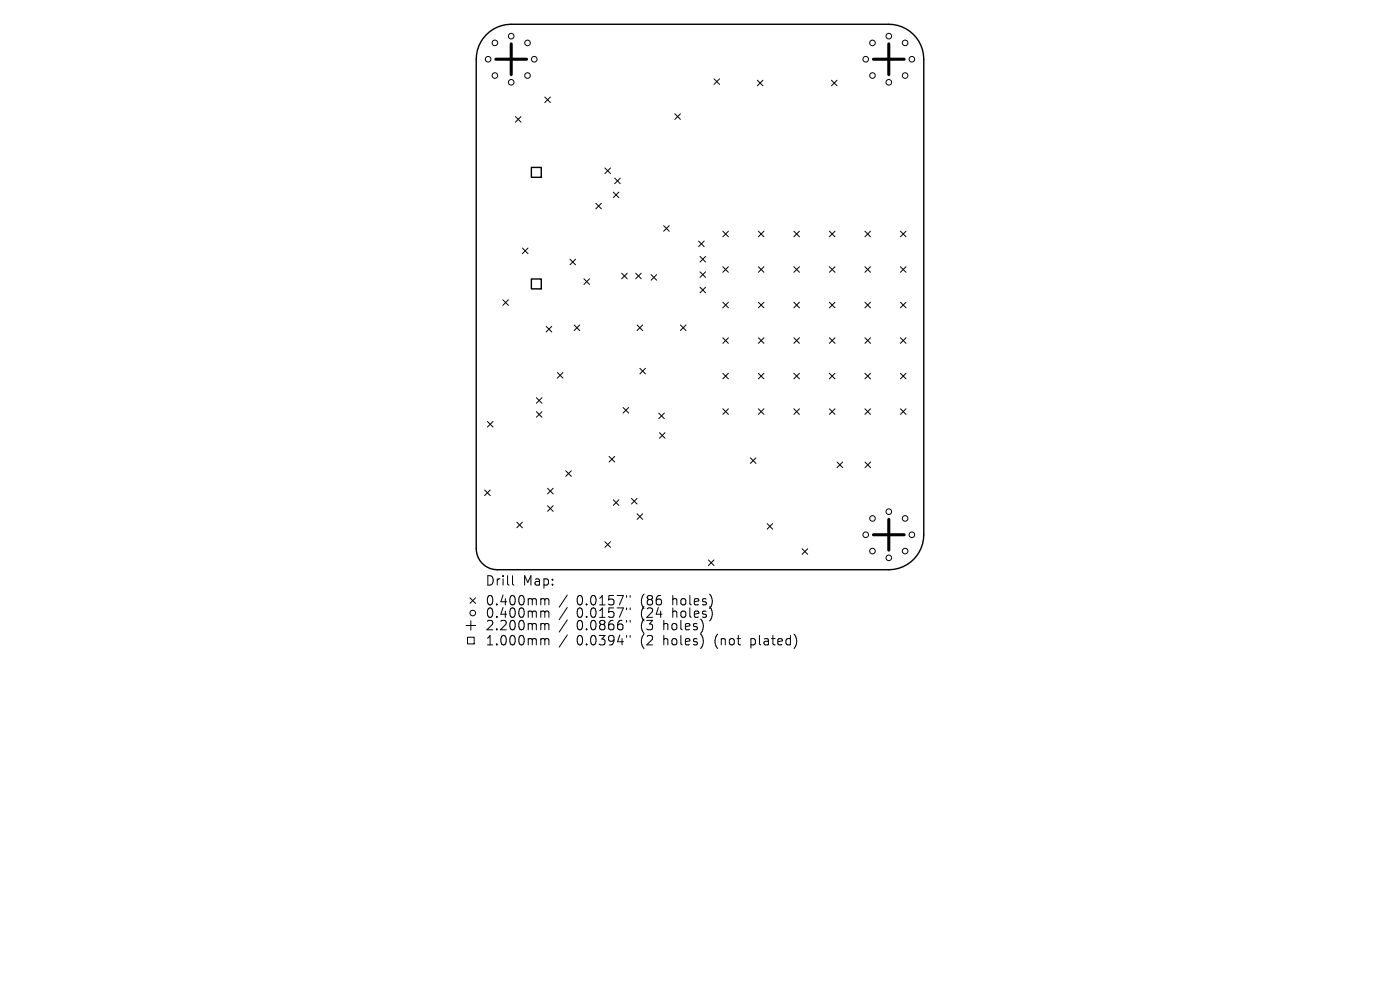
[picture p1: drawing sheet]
<svg xmlns="http://www.w3.org/2000/svg" width="297mm" height="210mm" viewBox="0 0 297 210" stroke-linecap="round" stroke-linejoin="round" font-family="sans-serif">
<defs><g id="words">
<g font-size="2.8">
<text x="102.9" y="124.5">Drill</text>
<text x="110.9" y="124.5">Map:</text>
<text x="102.9" y="128.7">0.400mm</text>
<text x="102.9" y="131.3">0.400mm</text>
<text x="122.3" y="128.7">0.0157&quot;</text>
<text x="122.3" y="131.3">0.0157&quot;</text>
<text x="136.1" y="128.7">(86</text>
<text x="136.1" y="131.3">(24</text>
<text x="142.9" y="128.7">holes)</text>
<text x="142.9" y="131.3">holes)</text>
<text x="102.9" y="134">2.200mm</text>
<text x="102.9" y="137.2">1.000mm</text>
<text x="122.3" y="134">0.0866&quot;</text>
<text x="122.3" y="137.2">0.0394&quot;</text>
<text x="136.1" y="134">(3</text>
<text x="136.1" y="137.2">(2</text>
<text x="141" y="134">holes)</text>
<text x="141" y="137.2">holes)</text>
<text x="152.1" y="137.2">(not</text>
<text x="159.9" y="137.2">plated)</text>
</g>
</g></defs>
<path d="M103.1 7.4a7.4 7.4 0 0 1 5.3-2.3h80.2a7.4 7.4 0 0 1 7.4 7.5v100.8a7.4 7.4 0 0 1-7.4 7.5h-83.1a4.5 4.5 0 0 1-4.5-4.5v-103.8a7.4 7.4 0 0 1 2.1-5.2zM112.7 35.5h2.1v2.1h-2.1zM112.7 59.2h2.1v2.1h-2.1z" fill="none" stroke="#000" stroke-width=".3"/>
<g fill="none" stroke="#000" stroke-width=".21">
<path d="M151.5 16.7l1.2 1.2M152.7 16.7l-1.2 1.2M160.7 17l1.2 1.2M161.9 17l-1.2 1.2M176.4 17l1.2 1.2M177.6 17l-1.2 1.2M109.3 24.7l1.2 1.2M110.5 24.7l-1.2 1.2M115.6 20.6l1.2 1.2M116.8 20.6l-1.2 1.2M128.3 35.6l1.2 1.2M129.5 35.6l-1.2 1.2"/>
<path d="M130.4 37.8l1.2 1.2M131.6 37.8l-1.2 1.2M143.2 24.1l1.1 1.2M144.3 24.1l-1.1 1.2M110.8 52.6l1.2 1.2M112 52.6l-1.2 1.2M120.9 55l1.2 1.2M122.1 55l-1.2 1.2M123.9 59.1l1.2 1.2M125.1 59.1l-1.2 1.2M126.4 43.1l1.2 1.2M127.6 43.1l-1.2 1.2"/>
<path d="M130.1 40.8l1.2 1.1M131.3 40.8l-1.2 1.1M131.9 58l1.2 1.1M133.1 58l-1.2 1.1M134.9 58l1.1 1.1M136 58l-1.1 1.1M138.1 58.3l1.2 1.1M139.3 58.3l-1.2 1.1M140.8 47.9l1.2 1.2M142 47.9l-1.2 1.2M148.2 51.1l1.2 1.2M148.5 54.4l1.2 1.2"/>
<path d="M148.5 57.7l1.2 1.1M149.4 51.1l-1.2 1.2M149.7 54.4l-1.2 1.2M149.7 57.7l-1.2 1.1M153.3 49l1.2 1.2M153.3 56.6l1.2 1.2M154.5 49l-1.2 1.2M154.5 56.6l-1.2 1.2M160.9 56.6l1.2 1.2M160.9 49l1.2 1.2M162.1 49l-1.2 1.2M162.1 56.6l-1.2 1.2"/>
<path d="M168.4 56.6l1.2 1.2M168.4 49l1.2 1.2M169.6 49l-1.2 1.2M169.6 56.6l-1.2 1.2M176 56.6l1.1 1.2M176 49l1.1 1.2M177.1 49l-1.1 1.2M177.1 56.6l-1.1 1.2M183.5 56.6l1.2 1.2M183.5 49l1.2 1.2M184.7 49l-1.2 1.2M184.7 56.6l-1.2 1.2"/>
<path d="M191 56.6l1.2 1.2M191 49l1.2 1.2M192.2 49l-1.2 1.2M192.2 56.6l-1.2 1.2M106.7 63.6l1.2 1.2M107.9 63.6l-1.2 1.2M115.9 69.2l1.2 1.2M117.1 69.2l-1.2 1.2M118.2 79l1.2 1.2M119.4 79l-1.2 1.2M121.8 68.9l1.2 1.2M123 68.9l-1.2 1.2"/>
<path d="M135.2 68.9l1.1 1.2M135.7 78.1l1.2 1.2M136.3 68.9l-1.1 1.2M136.9 78.1l-1.2 1.2M144.3 68.9l1.2 1.2M145.5 68.9l-1.2 1.2M148.5 60.9l1.2 1.2M149.7 60.9l-1.2 1.2M153.3 64.1l1.2 1.2M153.3 71.6l1.2 1.2M153.3 79.2l1.2 1.2M154.5 64.1l-1.2 1.2"/>
<path d="M154.5 71.6l-1.2 1.2M154.5 79.2l-1.2 1.2M160.9 64.1l1.2 1.2M160.9 79.2l1.2 1.2M160.9 71.6l1.2 1.2M162.1 64.1l-1.2 1.2M162.1 71.6l-1.2 1.2M162.1 79.2l-1.2 1.2M168.4 71.6l1.2 1.2M168.4 79.2l1.2 1.2M168.4 64.1l1.2 1.2M169.6 64.1l-1.2 1.2"/>
<path d="M169.6 71.6l-1.2 1.2M169.6 79.2l-1.2 1.2M176 64.1l1.1 1.2M176 71.6l1.1 1.2M176 79.2l1.1 1.2M177.1 64.1l-1.1 1.2M177.1 71.6l-1.1 1.2M177.1 79.2l-1.1 1.2M183.5 64.1l1.2 1.2M183.5 79.2l1.2 1.2M183.5 71.6l1.2 1.2M184.7 64.1l-1.2 1.2"/>
<path d="M184.7 71.6l-1.2 1.2M184.7 79.2l-1.2 1.2M191 71.6l1.2 1.2M191 79.2l1.2 1.2M191 64.1l1.2 1.2M192.2 64.1l-1.2 1.2M192.2 71.6l-1.2 1.2M192.2 79.2l-1.2 1.2M103.4 89.4l1.2 1.2M104.6 89.4l-1.2 1.2M113.8 84.4l1.2 1.2M113.8 87.3l1.2 1.2"/>
<path d="M115 84.4l-1.2 1.2M115 87.3l-1.2 1.2M120 99.9l1.2 1.2M121.2 99.9l-1.2 1.2M129.2 96.8l1.2 1.2M130.4 96.8l-1.2 1.2M132.2 86.4l1.2 1.2M133.4 86.4l-1.2 1.2M139.7 87.6l1.2 1.2M139.9 91.8l1.2 1.2M140.9 87.6l-1.2 1.2M141.1 91.8l-1.2 1.2"/>
<path d="M153.3 86.7l1.2 1.2M154.5 86.7l-1.2 1.2M159.2 97.1l1.2 1.2M160.4 97.1l-1.2 1.2M160.9 86.7l1.2 1.2M162.1 86.7l-1.2 1.2M168.4 86.7l1.2 1.2M169.6 86.7l-1.2 1.2M176 86.7l1.1 1.2M177.1 86.7l-1.1 1.2M177.6 98l1.2 1.2M178.8 98l-1.2 1.2"/>
<path d="M183.5 86.7l1.2 1.2M183.5 98l1.2 1.2M184.7 86.7l-1.2 1.2M184.7 98l-1.2 1.2M191 86.7l1.2 1.2M192.2 86.7l-1.2 1.2M102.8 103.9l1.2 1.2M104 103.9l-1.2 1.2M109.6 110.8l1.2 1.2M110.8 110.8l-1.2 1.2M116.2 103.6l1.1 1.2M116.2 107.3l1.1 1.2"/>
<path d="M117.3 103.6l-1.1 1.2M117.3 107.3l-1.1 1.2M128.3 114.9l1.2 1.2M129.5 114.9l-1.2 1.2M130.1 106l1.2 1.2M131.3 106l-1.2 1.2M134 105.7l1.2 1.2M135.2 105.7l-1.2 1.2M135.2 109l1.1 1.2M136.3 109l-1.1 1.2M150.3 118.8l1.2 1.2M151.5 118.8l-1.2 1.2"/>
<path d="M162.7 111.1l1.2 1.2M163.9 111.1l-1.2 1.2M170.2 116.4l1.1 1.2M171.3 116.4l-1.1 1.2M98.9 132.7h2M99.2 135.2h1.4v1.4h-1.4zM99.7 126.8l1.2 1.2M99.9 131.7v2M100.9 126.8l-1.2 1.2M108.7 122.1v1.7l.3 .3M115 127l.5 .1 .1 .2M115 129.6h.3l.3 .3"/>
<path d="M115 132.3h.3l.3 .3M115 135.5l.5 .1 .1 .2M115.6 127.3l.3-.3 .4 .1 .1 1.2M115.6 127.3v1M115.6 129.9v1.1M115.6 132.6v1M115.6 135.8v1M115.6 129.9l.3-.3 .4 .1 .1 1.3M115.6 132.6l.3-.3 .4 .1 .1 1.2M115.6 135.8l.3-.3 .4 .1 .1 1.2M120.3 126.2l-1.7 2.6M120.3 128.9l-1.7 2.5"/>
<path d="M120.3 131.5l-1.7 2.6M120.3 134.7l-1.7 2.6M132.9 126.3v.4M132.9 129v.3M132.9 131.6v.4M132.9 134.8v.4M133.7 126.3v.4M133.7 129v.3M133.7 131.6v.4M133.7 134.8v.4"/>
<circle cx="103.6" cy="12.6" r=".59"/>
<circle cx="105" cy="9.1" r=".59"/>
<circle cx="105" cy="16" r=".59"/>
<circle cx="108.4" cy="17.5" r=".59"/>
<circle cx="108.4" cy="7.7" r=".59"/>
<circle cx="111.9" cy="9.1" r=".59"/>
<circle cx="111.9" cy="16" r=".59"/>
<circle cx="113.3" cy="12.6" r=".59"/>
<circle cx="183.7" cy="12.6" r=".59"/>
<circle cx="185.1" cy="9.1" r=".59"/>
<circle cx="185.1" cy="16" r=".59"/>
<circle cx="188.6" cy="17.5" r=".59"/>
<circle cx="188.6" cy="7.7" r=".59"/>
<circle cx="192" cy="9.1" r=".59"/>
<circle cx="192" cy="16" r=".59"/>
<circle cx="193.4" cy="12.6" r=".59"/>
<circle cx="183.7" cy="113.4" r=".59"/>
<circle cx="185.1" cy="116.9" r=".59"/>
<circle cx="185.1" cy="110" r=".59"/>
<circle cx="188.6" cy="118.3" r=".59"/>
<circle cx="188.6" cy="108.5" r=".59"/>
<circle cx="192" cy="116.9" r=".59"/>
<circle cx="192" cy="110" r=".59"/>
<circle cx="193.4" cy="113.4" r=".59"/>
<circle cx="100.3" cy="130" r=".59"/>
</g>
<path d="M105.2 12.6h6.5M108.4 9.3v6.5M185.3 12.6h6.5M188.6 9.3v6.5M185.3 113.4h6.5M188.6 110.2v6.5" fill="none" stroke="#000" stroke-width=".65"/>
<use href="#words"/>
</svg>
